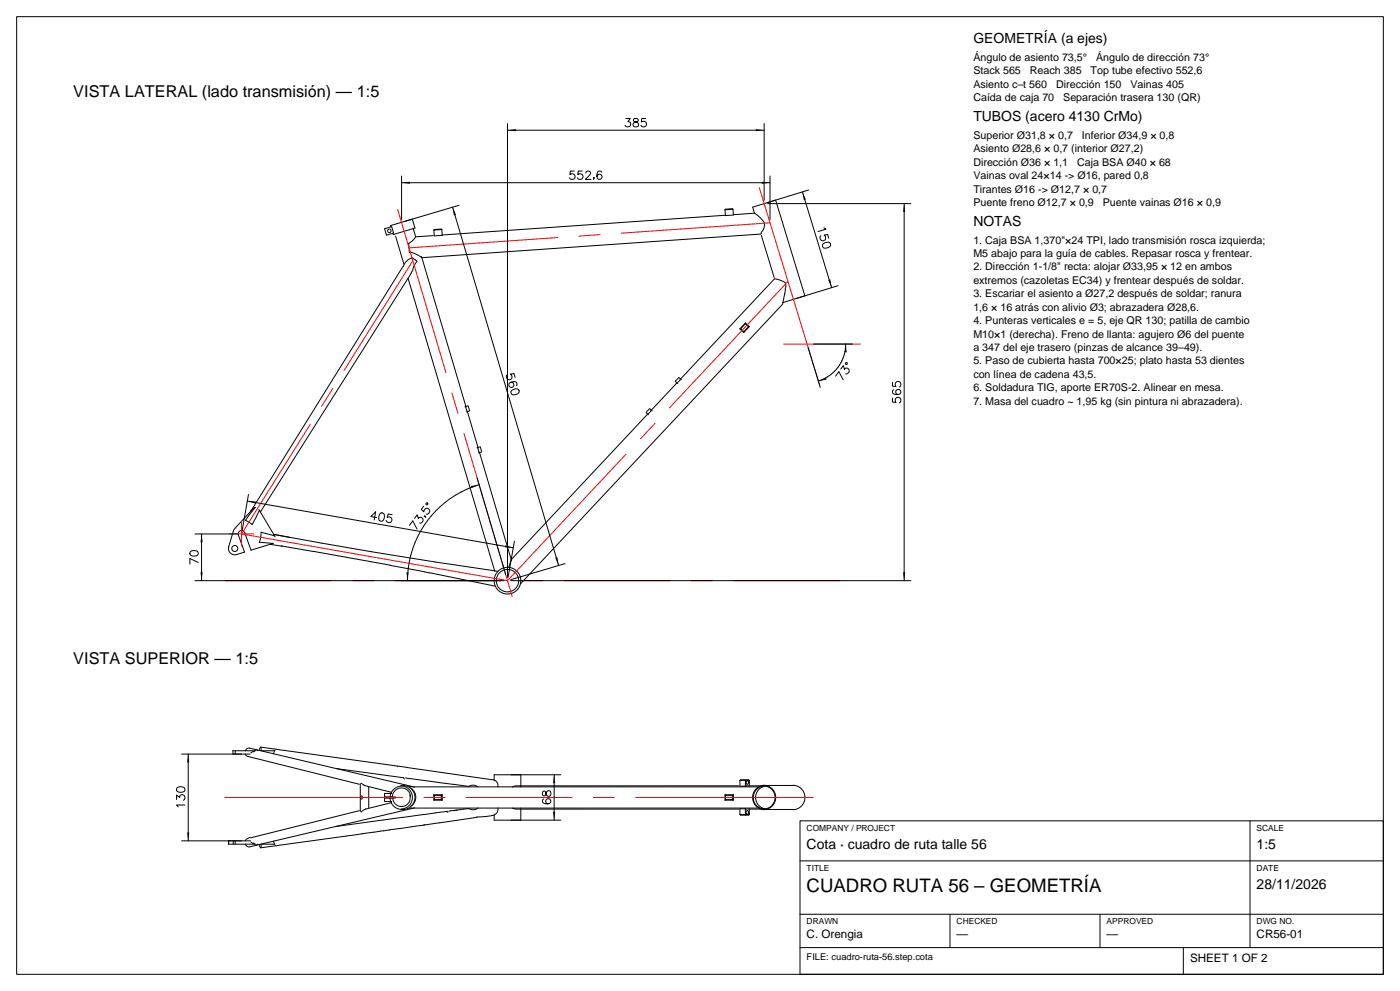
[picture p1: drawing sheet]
<svg xmlns="http://www.w3.org/2000/svg" width="420mm" height="297mm" viewBox="0 0 420 297" stroke-linecap="round" stroke-linejoin="round" font-family="sans-serif">
<defs><g id="words">
<text font-size="5.6" x="242" y="267.4">CUADRO RUTA 56 – GEOMETRÍA</text>
<g font-size="4.9">
<text x="22" y="29">VISTA LATERAL (lado transmisión) — 1:5</text>
<text x="22" y="199">VISTA SUPERIOR — 1:5</text>
</g>
<g font-size="4.2">
<text x="292" y="13">GEOMETRÍA (a ejes)</text>
<text x="292" y="36.4">TUBOS (acero 4130 CrMo)</text>
<text x="292" y="67.7">NOTAS</text>
<text x="242" y="254.3">Cota · cuadro de ruta talle 56</text>
<text x="377" y="254.3">1:5</text>
<text x="377" y="266.3">28/11/2026</text>
</g>
<g font-size="3.5">
<text x="187.5" y="38">385</text>
<text x="170.9" y="53.8">552,6</text>
<text x="245.2" y="68.8" transform="rotate(73 245.2 68.8)">150</text>
<text x="151.7" y="112.4" transform="rotate(73 151.7 112.4)">560</text>
<text x="252.7" y="114.2" transform="rotate(-53 252.7 114.2)">73°</text>
<text x="270.2" y="120.7" transform="rotate(-90 270.2 120.7)">565</text>
<text x="111.1" y="155.6" transform="rotate(10 111.1 155.6)">405</text>
<text x="124.8" y="158.9" transform="rotate(-53 124.8 158.9)">73,5°</text>
<text x="59.5" y="169.1" transform="rotate(-90 59.5 169.1)">70</text>
<text x="55.5" y="241.9" transform="rotate(-90 55.5 241.9)">130</text>
<text x="165.2" y="240.9" transform="rotate(-90 165.2 240.9)">68</text>
<text x="242" y="281.2">C. Orengia</text>
<text x="287" y="281.2">—</text>
<text x="332" y="281.2">—</text>
<text x="377" y="281.2">CR56-01</text>
<text x="357" y="288.3">SHEET 1 OF 2</text>
</g>
<g font-size="3.2">
<text x="292" y="18.3">Ángulo de asiento 73,5°</text>
<text x="292" y="22.3">Stack 565</text>
<text x="309" y="22.3">Reach 385</text>
<text x="327.2" y="22.3">Top tube efectivo 552,6</text>
<text x="328.8" y="18.3">Ángulo de dirección 73°</text>
<text x="292" y="26.3">Asiento c–t 560</text>
<text x="316.8" y="26.3">Dirección 150</text>
<text x="339.1" y="26.3">Vainas 405</text>
<text x="292" y="30.3">Caída de caja 70</text>
<text x="319" y="30.3">Separación trasera 130 (QR)</text>
<text x="292" y="41.6">Superior Ø31,8 × 0,7</text>
<text x="324.6" y="41.6">Inferior Ø34,9 × 0,8</text>
<text x="292" y="45.6">Asiento Ø28,6 × 0,7 (interior Ø27,2)</text>
<text x="292" y="49.6">Dirección Ø36 × 1,1</text>
<text x="292" y="53.7">Vainas oval 24×14 -&gt; Ø16, pared 0,8</text>
<text x="323.2" y="49.6">Caja BSA Ø40 × 68</text>
<text x="292" y="57.7">Tirantes Ø16 -&gt; Ø12,7 × 0,7</text>
<text x="292" y="61.7">Puente freno Ø12,7 × 0,9</text>
<text x="330.8" y="61.7">Puente vainas Ø16 × 0,9</text>
<text x="292" y="73">1. Caja BSA 1,370&quot;×24 TPI, lado transmisión rosca izquierda;</text>
<text x="292" y="77">M5 abajo para la guía de cables. Repasar rosca y frentear.</text>
<text x="292" y="81">2. Dirección 1-1/8&quot; recta: alojar Ø33,95 × 12 en ambos</text>
<text x="292" y="85.1">extremos (cazoletas EC34) y frentear después de soldar.</text>
<text x="292" y="89.1">3. Escariar el asiento a Ø27,2 después de soldar; ranura</text>
<text x="292" y="93.1">1,6 × 16 atrás con alivio Ø3; abrazadera Ø28,6.</text>
<text x="292" y="97.2">4. Punteras verticales e = 5, eje QR 130; patilla de cambio</text>
<text x="292" y="101.2">M10×1 (derecha). Freno de llanta: agujero Ø6 del puente</text>
<text x="292" y="105.2">a 347 del eje trasero (pinzas de alcance 39–49).</text>
<text x="292" y="109.2">5. Paso de cubierta hasta 700×25; plato hasta 53 dientes</text>
<text x="292" y="113.3">con línea de cadena 43,5.</text>
<text x="292" y="117.3">6. Soldadura TIG, aporte ER70S-2. Alinear en mesa.</text>
<text x="292" y="121.3">7. Masa del cuadro ~ 1,95 kg (sin pintura ni abrazadera).</text>
</g>
<text font-size="2.8" x="242" y="287.7">FILE: cuadro-ruta-56.step.cota</text>
<g font-size="2.5">
<text x="242" y="249">COMPANY / PROJECT</text>
<text x="377" y="249">SCALE</text>
<text x="242" y="261">TITLE</text>
<text x="377" y="261">DATE</text>
<text x="242" y="277">DRAWN</text>
<text x="287" y="277">CHECKED</text>
<text x="332" y="277">APPROVED</text>
<text x="377" y="277">DWG NO.</text>
</g>
</g></defs>
<g fill="none" stroke="#000" stroke-width=".3">
<path d="M5 5h410v287h-410zM152.2 37v136M152.2 39h77M229.2 37v23M120.5 52.8v13M120.5 54.8h110.5M231 52.8v13M232.7 60l8.8 28.7M240.7 57.5l8.8 28.7M242.6 56.9l-16.8 5.2 .5 1.7M115.4 68.6l2.1-.7 .6 1.9-2.2 .7zM117.2 67.6l.1 .4"/>
<path d="M117.9 69.9l.1 .4M118.7 70.8l2.5 8.4M120.9 79.8l-45.6 73.3M123 75.5l2.1 .8 1.4 .9M123.7 65.7l.8 2.7-6.5 1.9M123.7 77.3a3.7 3.7 0 0 0-2.7 2.5M123.7 77.4l1.4 .9M123.9 68.4l.8 2.6 5.3-.4M124.6 71.1l-.8 1-1.2 .8 .3 2.8M125.1 78.3l-.8 1.2-.5 1.7M126.4 76.9l13.4 44.9M132.6 68.8l-2.4 .2"/>
<path d="M132.6 68.8l.1 1.7-2.4 .2-.1-1.7M132.6 68.8h-2.3l-.1 .2M135.8 62.1l31.8 107.4M137.7 61.5l-20.5 6.1M217.5 62.9l2.4-.2 .1 1.7-2.4 .2zM217.6 64.5l-85 5.9M219.7 62.6l-.1 .1M219.7 62.6l-2.2 .3M220.2 64.3l6.2-.4 1.8 1.5 1.1 1.4M228.3 70.1l-101.7 7.1M228.4 70.5l3.9 12.7M228.5 69.8l-.2 .3"/>
<path d="M229.3 66.8a3.1 3.1 0 0 1-1 2.9M230.2 61h43M271.2 61v113M122.4 83.4l26.1 87.9M123.6 81.2l-45.5 72.2M222 98.5l1.1 1.1M222.2 98.5l.9 .9M222.2 98.5h-.2M223.1 99.4v.2M223.6 96.8l-1.6 1.7M223.6 96.8l1.2 1.1M223.6 96.8v.2"/>
<path d="M223.6 97l-1.4 1.5M223.6 97l1 .9M224.6 97.9l-1.5 1.5M224.8 97.9l-1.7 1.7M224.8 97.9h-.2M232.4 83.5l-28.2 30.1M232.4 83.6l1.4 .3 1.7 .8M235.5 84.7l.3 .9-.3 .9M235.7 86.6l-1 4.6-78.6 83.8M251.4 85.6l-16.6 5.1M202.6 114.3l.7 .7M203.1 114.7l-7.8 8.4"/>
<path d="M203.6 113.2l-1 1M203.7 113.1l.7 .7M204.1 113.7l-.8 1M242.4 104.1l3.7 12M244.1 103.1h11.6M250 111.6l-1.8 1.4-2.7 1.2M253.7 103.1l-.2 2.2-.9 2.8M139.7 122.1l.3 .9M139.8 122v.1M140 123l.1 .2M140.2 123.3l3.2 10.8M140.4 121.6l-.9 .3"/>
<path d="M140.5 121.8l.4 1.2M140.9 123.2l-1 .2M143.4 134.3l.3 1.1M143.9 135.6l9.5 32.4M144.1 133.9l-1 .3M144.1 134l.4 1.3M144.5 135.4l-1 .3M193.8 123.6l.7 .7M194.3 124.1l-40.9 43.6-.8 2.3M194.8 122.5l-.9 1M194.9 122.4l.7 .7M195.3 123.1l-.8 .9"/>
<path d="M74.2 150.2l79.8 14M74.5 148.2l-1.9 10.8M75.2 153h.1M75.2 153.8l-1.6 2.1 2.1 1.3M76.1 152.3l-5.8 6.3-1.7 5.2a1.9 1.9 0 0 0 2.4 2.4l2.4-.7-1.9-5.3 .1-.7 .6-.4h.7l.5 .5 1.9 5.3 6.7-2.1M76.5 152.1l-1.3 1.7M76.7 152.2l-.6 .2M76.9 154.9l-1.3 2.3M77.7 152.7l4.8 8.2M77.8 152.9l-.9 1.9M78.3 159.5l4.1 1.1M78.3 159.5l-.5 3 4.1 .4"/>
<path d="M126.1 159.3a30 30 0 0 0-3.9 14.7M143.2 143.3l8.5 28.8M143.7 145.3a30 30 0 0 0-14.3 9.3M58.5 174h92.7M58.5 160h13M60.5 160v14M81.1 163.1l3.5 .6M82.1 160.1l4.9 1M82.5 160.2a1508.3 1508.3 0 0 0 66.9 11M84.4 163.6l9.6 1.7M94 165.2l23.1 4.2M117.1 169.4l31.3 6.2"/>
<path d="M153.2 174h120M154.3 162.2l-1.9 10.8M169.5 168.9l-16.3 4.8M54.5 226h20.5M56.5 226v26M70.6 225v1M73.6 226l.7 .7M74.4 226.7l33.4 8.3M74.9 224.2l49.5 11.7M74.9 224.2l-.7 .1-.6 .7M75.9 225.3h.1M76.2 225.3l-.9 .3"/>
<path d="M76.5 225l-.3 .1M76.7 225h-6.8v1M76.7 224.6l.7 .4M78.1 223.9l-.3 1M78.5 225h4M82.4 225l-.3 .9M82.6 224.5l-4.3-.6v1.1M82.9 224.4l-.2 .2M83 224.6l39.1 5.4M100.9 230.3l20.2 2.8M108.1 234.9v8.3M108.3 239v.4"/>
<path d="M108.3 238.6l-.1 .4M108.3 234.7l1.2 .8 8 2M108.5 238.5l.2 .5-.3 .5M110.6 235.9v6.1M117 239a3.4 3.4 0 0 1 3.5-3.3 3.4 3.4 0 0 1 3.3 3.4 3.4 3.4 0 0 1-3.4 3.3M117 239.2a3.5 3.5 0 0 0 3.4 3.4M117.5 237.8h-2.1v1h2.3a2.72 2.72 0 0 1 2.7-2.7 2.72 2.72 0 0 1 2.8 2.6M117.7 239.2h-2.3v1h2.1M117.8 238.8h.9M117.8 238.8h.1M119.2 229.7v.1M120.2 235.5a3.6 3.6 0 0 1 4.3 3.5 3.6 3.6 0 0 1-4.3 3.5"/>
<path d="M121.1 233.2l.2 .3M121.6 233.2l1.4 .2M122.1 230l25.2 3.7a1.82 1.82 0 0 1 2.1 2.1M122.7 235.8h104.8M122.9 238.2a2.61 2.61 0 0 1-2 3.5 2.61 2.61 0 0 1-3.1-2.5h.9M123 235.6l.1 .2M123 233.3l8.4 1.2M123.3 236.3a3.1 3.1 0 0 1-.1 5.3M130.2 238.2h2.4l.1 1.6h-2.5M130.2 238.2v1.6M130.2 238.2l.1 .2M130.3 239.6h2.1"/>
<path d="M130.3 238.4h2.1M130.3 238.4v1.2M130.3 239.6l-.1 .2M131.4 234.5l9.2 1.2M132.4 238.4l.2-.2v1.6l-.2-.2M132.4 238.4v1.2M140.6 235.7a2.31 2.31 0 0 1 2.7 .1M155 235.5l-1.3 .4M156.2 232.2v3.6M166.2 232.2v13.6M168.2 232.2h-20v1.8M217.5 238.2h2.5"/>
<path d="M217.5 238.2v1.6M217.5 238.2l.1 .2M217.6 239.6h2.1M217.6 238.4h2.1M217.6 238.4v1.2M217.6 239.6l-.1 .2M219.7 238.4l.2-.2v1.6l-.2-.2M219.7 238.4v1.2M220 239.2v.2M220 238.2v1.6h-2.5M221.6 235.5h-66.5M222 233.9v1.7h1.6"/>
<path d="M222 233.9h2.8M222 233.9l.2-.2 2.6 .2M223.6 233.7v1.9M223.9 234.5v-.3l.3-.2 .4 .5-.5 .6-.3-.6M224.8 233.9v1.7M228.6 235.5l-5 .1M228.8 235.6a3.3 3.3 0 0 1 3.7 2.6 3.3 3.3 0 0 1-2.3 3.9 3.3 3.3 0 0 1-4.1-2 3.5 3.5 0 0 1 2.7-4.5M229.2 235.4h8.7M229.5 235.6a3.4 3.4 0 0 0-2.8 3.4 3.4 3.4 0 0 0 2.8 3.4M237.9 235.3a3.7 3.7 0 0 1 3.6 3.7 3.7 3.7 0 0 1-3.6 3.7M54.5 252h20.5M68.5 252l.1 1h8.1"/>
<path d="M68.6 252v1M70 252v1M70.6 252v1M73.6 253l.6 .7 .8 .1M74.3 251.3l-.7 .7M75.1 251l-.8 .3M75.2 252h.1M75.3 252.4l1 .3M76 252.7h.1M76.3 252.9l.2 .1M77.4 253l-.7 .4M77.8 253.1l.4 1"/>
<path d="M78.3 253v1.1l4.3-.6M78.5 253h4M82.1 252.1l.3 .9M82.7 253.4l.2 .2M107.8 243l-32.6 8.1M108.6 249.9l-25.6 3.5M109.7 242.5l-1.4 .9M112.2 249.4l-3.6 .5M114.1 249.1l-1.9 .3M116.8 248.7l-2.7 .4M117.5 240.5l-7.9 2M124.4 242.1l-49.5 11.7"/>
<path d="M127.5 247.2l-.4 .1M133.9 243.2l.5 .2M134.3 243.2l-33.6 4.5M137.2 242.8l-2.6 .3M140.6 242.3l-4.4 .6M143.2 244.9l-26.4 3.8M143.4 242.2a2.3 2.3 0 0 1-2.8 0M148.2 244.3l-5.2 .5M148.2 244v1.8h20M149.4 242.2a1.9 1.9 0 0 1-1 1.9M153.8 242.2l1.2 .3h66.6M156.2 242.2v3.6"/>
<path d="M222 244.1h2.8M222 244.1l.2 .2 2.6-.2M223.6 242.4h-1.6v1.7M223.6 242.4v1.9M223.6 242.4l.4 .1M224.3 242.5h4.4M224.3 242.9l-.5 .4 .1 .6M224.3 243l.3 .3-.1 .5-.2 .2-.4-.1M224.8 242.4v1.7M227.5 242.2h-104.8M237.9 242.6h-8.7a3.6 3.6 0 0 1-3.3-4.4 3.6 3.6 0 0 1 5-2.3 3.7 3.7 0 0 1 1.7 4 3.7 3.7 0 0 1-3.4 2.8M240 246h175v46h-175z"/>
<path d="M240 258h175M375 246v38M240 274h175M285 274v10M330 274v10M240 284h175M355 284v8"/>
<circle cx="116.8" cy="69.2" r=".52"/>
<circle cx="70.4" cy="164.4" r=".9"/>
<circle cx="152.2" cy="174" r="4"/>
<circle cx="152.2" cy="174" r="3.4"/>
</g>
<g fill="none" stroke="#f00" stroke-width=".3">
<path d="M227.8 56.2l18.1 59.3M119.3 62.8l14.5 48.9M123.9 78.1l-20.7 32.9M167.4 71.2l-44.7 3.1M180 70.3l-6.3 .5M231 66.8l-44.6 3.1M236.4 84.3l-35.6 37.9M99.8 116.4l-3.3 5.4M135.6 117.8l1.8 6.1M235.1 103.1h23M93.1 127.1l-20.6 32.9 79.8 14 35.5-37.9M139.2 130l14.5 48.8"/>
<path d="M196.5 126.9l-4.3 4.6M72.5 156.4v7.2M67.5 174h31.9M68.9 160h7.2M105.8 174h6.3M118.5 174h31.7M156.6 174h6.3M169.3 174h31.7M207.4 174h6.3M220.1 174h31.9M67.5 239h53.3M127.2 239h6.3"/>
<path d="M139.9 239h31.7M178 239h6.3M190.7 239h53.3"/>
</g>
<g fill="#000">
<path d="M152.2 39l2.5-.3v.6zM226.7 38.7l2.5 .3-2.5 .3zM120.5 54.8l2.5-.3v.6zM228.5 54.5l2.5 .3-2.5 .3zM240.7 57.5l1.1 2.3-.6 .2zM135.8 62.1l1 2.3-.6 .2zM271.2 61l.4 2.5h-.7zM248.5 83.9l.6-.2 .4 2.5zM245.5 114.2l2.3-1 .2 .6zM253.7 103.1l.3 2.5h-.6zM74.2 150.2l2.5 .1-.1 .6zM141.2 145.7l2.5-.4-2.3 1z"/>
<path d="M60.5 160l.3 2.5h-.6zM60.2 171.5h.6l-.3 2.5zM121.9 171.5h.7l-.4 2.5zM151.6 163.4l2.4 .8-2.5-.1zM166.6 167.2l.6-.2 .4 2.5zM270.9 171.5h.7l-.4 2.5zM56.5 226l.3 2.5h-.6zM166.2 232.2l.4 2.5h-.7zM56.2 249.5h.6l-.3 2.5zM165.9 243.3h.7l-.4 2.5z"/>
</g>
<use href="#words"/>
</svg>
